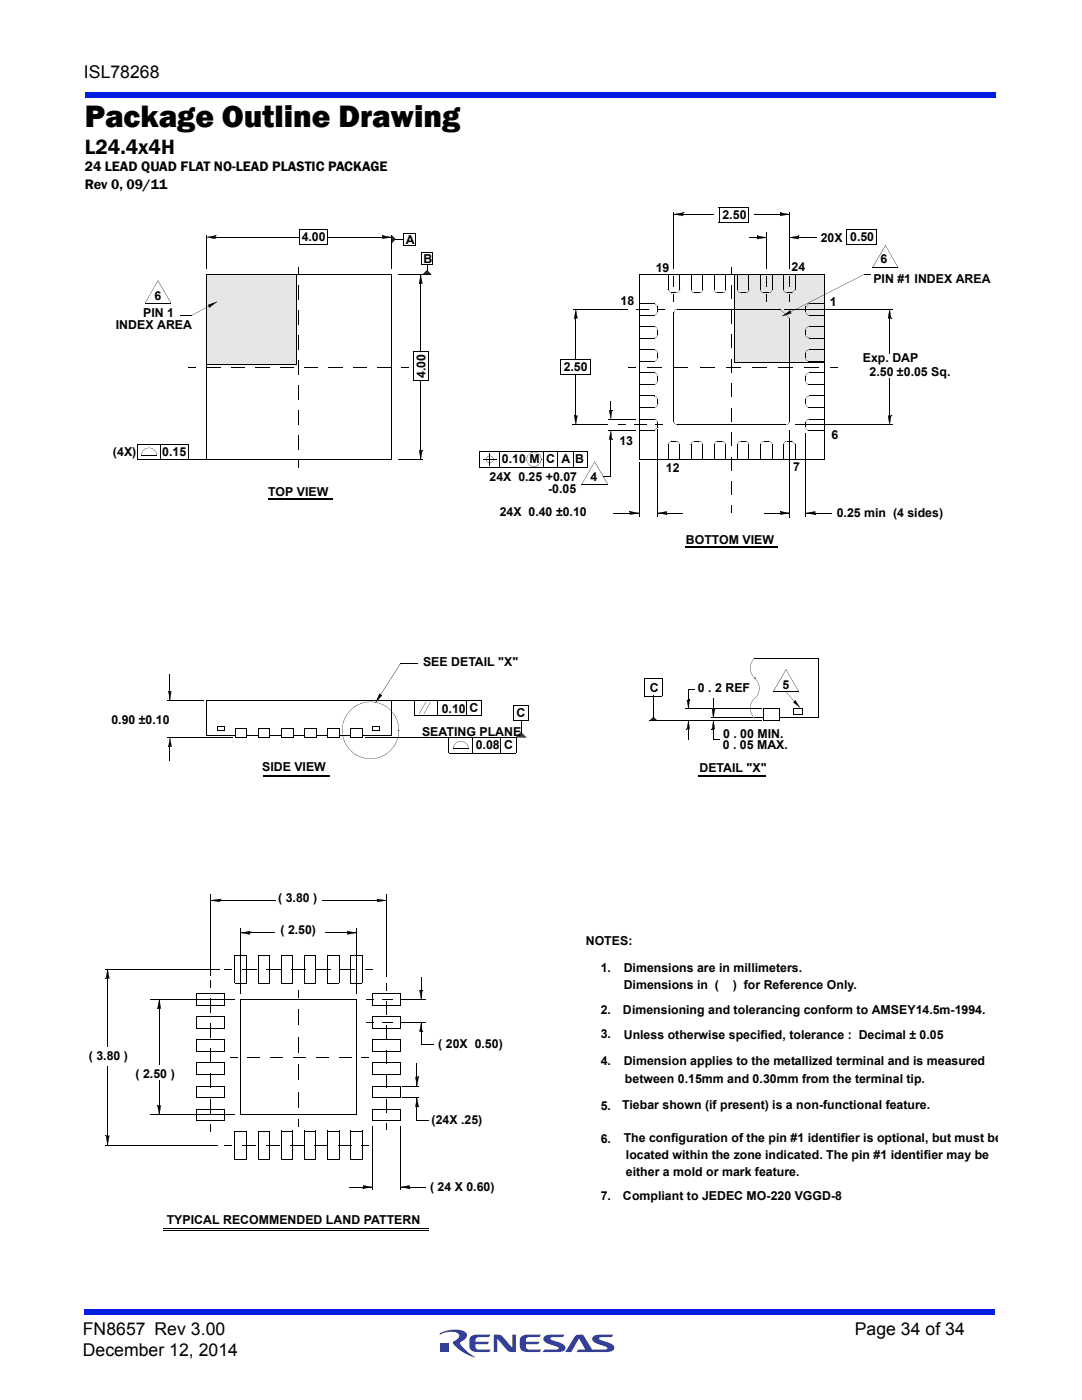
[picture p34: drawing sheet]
<svg xmlns="http://www.w3.org/2000/svg" width="216mm" height="279mm" viewBox="0 0 216 279" stroke-linecap="round" stroke-linejoin="round" font-family="sans-serif">
<defs><g id="words">
<text font-size="6.3" x="16.9" y="25.4">Package Outline Drawing</text>
<text font-size="4.2" x="16.9" y="30.7">L24.4x4H</text>
<g font-size="3.5">
<text x="16.7" y="15.6">ISL78268</text>
<text x="16.5" y="266.5">FN8657 Rev 3.00</text>
<text x="170.6" y="266.5">Page 34 of 34</text>
<text x="16.5" y="270.7">December 12, 2014</text>
</g>
<g font-size="2.8">
<text x="16.9" y="34.2">24 LEAD QUAD FLAT NO-LEAD PLASTIC PACKAGE</text>
<text x="16.9" y="37.7">Rev 0, 09/11</text>
</g>
<g font-size="2.5">
<text x="144.2" y="43.8">2.50</text>
<text x="60.2" y="48.1">4.00</text>
<text x="81" y="48.8">A</text>
<text x="84.5" y="52.5">B</text>
<text x="157.9" y="54">24</text>
<text x="163.8" y="48.2">20X</text>
<text x="169.6" y="48.1">0.50</text>
<text x="175.7" y="52.5">6</text>
<text x="30.8" y="59.8">6</text>
<text x="130.8" y="54.2">19</text>
<text x="174.3" y="56.5">PIN #1 INDEX AREA</text>
<text x="23.1" y="65.7">INDEX AREA</text>
<text x="28.6" y="63.3">PIN 1</text>
<text x="123.8" y="60.9">18</text>
<text x="165.6" y="61">1</text>
<text x="84.9" y="75.5" transform="rotate(-90 84.9 75.5)">4.00</text>
<text x="112.5" y="74.1">2.50</text>
<text x="172.2" y="72.3">Exp. DAP</text>
<text x="173.5" y="75">2.50 ±0.05 Sq.</text>
<text x="123.6" y="88.8">13</text>
<text x="165.9" y="87.6">6</text>
<text x="22.5" y="91">(4X)</text>
<text x="32.4" y="91">0.15</text>
<text x="100.2" y="92.5">0.10 M</text>
<text x="109" y="92.4">C</text>
<text x="112" y="92.4">A</text>
<text x="114.7" y="92.4">B</text>
<text x="117.8" y="96">4</text>
<text x="132.9" y="94.3">12</text>
<text x="158.3" y="94">7</text>
<text x="53.5" y="99">TOP VIEW</text>
<text x="97.7" y="96">24X 0.25 +0.07</text>
<text x="109.4" y="98.3">-0.05</text>
<text x="99.7" y="103">24X 0.40 ±0.10</text>
<text x="167" y="103.2">0.25 min (4 sides)</text>
<text x="136.8" y="108.5">BOTTOM VIEW</text>
<text x="84.4" y="132.9">SEE DETAIL &quot;X&quot;</text>
<text x="156.1" y="137.4">5</text>
<text x="88.1" y="142.2">0.10</text>
<text x="93.7" y="142.2">C</text>
<text x="103.1" y="143">C</text>
<text x="129.7" y="138">C</text>
<text x="139.3" y="138">0 . 2 REF</text>
<text x="22.2" y="144.6">0.90 ±0.10</text>
<text x="84.2" y="146.8">SEATING PLANE</text>
<text x="95" y="149.5">0.08</text>
<text x="100.6" y="149.5">C</text>
<text x="144.2" y="149.6">0 . 05 MAX.</text>
<text x="144.3" y="147.2">0 . 00 MIN.</text>
<text x="52.3" y="153.8">SIDE VIEW</text>
<text x="139.6" y="154">DETAIL &quot;X&quot;</text>
<text x="55.5" y="180.1">( 3.80 )</text>
<text x="55.9" y="186.5">( 2.50)</text>
<text x="116.9" y="188.7">NOTES:</text>
<text x="119.9" y="194">1.</text>
<text x="124.5" y="197.4">Dimensions in (</text>
<text x="124.5" y="194">Dimensions are in millimeters.</text>
<text x="146.2" y="197.4">) for Reference Only.</text>
<text x="119.9" y="202.3">2.</text>
<text x="124.3" y="202.3">Dimensioning and tolerancing conform to AMSEY14.5m-1994.</text>
<text x="87.5" y="209.1">( 20X 0.50)</text>
<text x="119.9" y="207.2">3.</text>
<text x="124.5" y="207.3">Unless otherwise specified, tolerance : Decimal ± 0.05</text>
<text x="17.7" y="211.6">( 3.80 )</text>
<text x="27.1" y="215.1">( 2.50 )</text>
<text x="119.9" y="212.5">4.</text>
<text x="124.5" y="212.5">Dimension applies to the metallized terminal and is measured</text>
<text x="119.9" y="221.5">5.</text>
<text x="124.1" y="221.4">Tiebar shown (if present) is a non-functional feature.</text>
<text x="124.7" y="216.1">between 0.15mm and 0.30mm from the terminal tip.</text>
<text x="86.1" y="224.3">(24X .25)</text>
<text x="124.5" y="227.8">The configuration of the pin #1 identifier is optional, but must be</text>
<text x="119.9" y="228.1">6.</text>
<text x="124.9" y="231.2">located within the zone indicated. The pin #1 identifier may be</text>
<text x="85.8" y="237.7">( 24 X 0.60)</text>
<text x="119.9" y="239.6">7.</text>
<text x="124.3" y="239.6">Compliant to JEDEC MO-220 VGGD-8</text>
<text x="124.9" y="234.6">either a mold or mark feature.</text>
<text x="33.3" y="244.2">TYPICAL RECOMMENDED LAND PATTERN</text>
</g>
</g></defs>
<g fill="#333f99">
<path d="M98.5 266.3h.7a1.2 1.2 0 0 1 1.1 .5l1.9 2.2v-2.7h.7v3.5h-.7a1.04 1.04 0 0 1-1-.4l-2-2.2v2.6h-.7z"/>
<path d="M93.9 266.8l.8-.4 3.2-.1-.3 .5-2.3 .1a.7 .7 0 0 0-.4 .9h2.7l-.4 .5h-2.3v.4l.2 .5 .2 .1h2.6l-.3 .5h-2.3a1.36 1.36 0 0 1-1.7-1.2l.1-1.5z"/>
<path d="M104 266.8l.8-.4 3.1-.1-.3 .5-2.3 .1a.7 .7 0 0 0-.3 .9h2.7l-.4 .5h-2.3v.4l.1 .5 .3 .1h2.6l-.3 .5h-2.3a1.36 1.36 0 0 1-1.7-1.2l.1-1.5z"/>
<path d="M108.6 266.7l.8-.3 3.2-.1-.3 .5-2.5 .2v.3l.6 .2a3.4 3.4 0 0 1 2.4 1.3 .85 .85 0 0 1-1 1h-3.5l.4-.5h2.1l.6-.1v-.3l-.6-.2a3.4 3.4 0 0 1-2.4-1.3l.1-.5z"/>
<path d="M114.8 266.6a1.8 1.8 0 0 1 1.5-.3l1.9 3h2.3l.7-.1v-.3l-.6-.2a3.4 3.4 0 0 1-2.4-1.3 .85 .85 0 0 1 1-1l3.2-.1-.3 .5-2.5 .2v.3l.6 .2a3.4 3.4 0 0 1 2.4 1.3 .85 .85 0 0 1-1 1h-6.5l.3-.4 1.4-.1-1.2-2.1-1.6 2.6h-1.2z"/>
<path d="M88 268h1.6v1.7h-1.6z"/>
<path d="M87.8 266.1a5.6 5.6 0 0 1 5.1-.2 1.19 1.19 0 0 1-.8 1.8l-.3 .3a6.8 6.8 0 0 0 3 2.9 7.1 7.1 0 0 1-4.4-3l.5-.4a.81 .81 0 0 0 .7-.8 .81 .81 0 0 0-.6-.8 5.3 5.3 0 0 0-3.3 .4z"/>
</g>
<g fill="#001fe0">
<path d="M16.9 261.3h181.7v1h-181.7z"/>
<path d="M16.9 18.4h181.7v1h-181.7z"/>
</g>
<path d="M146.5 54.8h17.9v17.5h-17.9z" fill="#e6e6e6"/>
<g fill="none" stroke="#000" stroke-width=".2">
<path d="M41.1 54.8h37M41.2 46.9v6.7M41.2 54.8v36.9M43 47.3h16.7M58.7 54.7v17.7M59.6 56.9v2.9M65.4 47.3h12.7M65.4 45.8v3.1M65.4 45.8h-5.7v3.1h5.7M78.1 46.9v6.7M78.1 54.7v37h-50.7M79.5 54.8h4.9"/>
<path d="M80.6 46.5h2.4v2.5h-2.4M80.6 46.5v2.5M84 54.7v15.4M84 50.3h2.4M84 50.3v2.4M86.4 50.3v2.4h-2.4M127.5 54.7v37M133.3 54.7v3.1M134.4 42.8h8M134.5 42.4v9.7M134.5 55.1v2.1M135.6 54.8v3"/>
<path d="M137.9 54.7v3.1M140.2 54.8v3M142.5 54.7v3.1M143.4 44.4h6.1M143.5 44.4l-.1-3 6-.1v3.1M144.8 54.7v3.1M146 56.9v2.7M146.5 54.7v17.6M147.2 54.7v3.1M149.4 54.7v3.1M149.5 47.4h3.5M150.4 42.8h7.1"/>
<path d="M151.7 54.7v3.1M152.9 46.4v5.7M152.9 55.1v2.1M154.1 54.7v3.1M156.4 54.7v3.1M157.5 47.4h5.5M157.5 42.4v9.7M157.5 55.1v2.1M158.7 54.7v3.1M164.4 54.7v37h-36.9M164.5 54.8h-37M168.9 48.9h6"/>
<path d="M168.9 45.8h6M168.9 45.8v3.1M174.1 53.4h5.1M174.9 45.8v3.1M28.9 60.5h5.2M41.1 72.4h17.6M41.2 73.2h2.7M46.1 73.2h2.7M50.9 73.2h2.8M55.8 73.2h2.7M59.6 61.9v2.9M59.6 67v2.8"/>
<path d="M59.6 71.9v2.9M59.6 77v2.8M60.7 73.2h2.7M65.6 73.2h2.7M70.4 73.2h2.8M75.3 73.2h2.8M82.4 70.1h3.1M82.5 70.1v5.8M84 75.8v15.9M85.5 70.1v5.8h-3.1M111.9 71.7h6M111.9 71.7v3.1"/>
<path d="M114.3 61.7h9.5M114.9 62.2v9.5M114.9 74.7v9.5M117.9 71.7v3.1h-6M127 61.7h2.4M127.5 79h3M127.5 76.7h3M127.5 74.4h3M127.5 72.1h3M127.5 69.8h3M127.5 67.5h3M127.5 65.2h3"/>
<path d="M127.5 60.5h3M127.5 62.9h3M129.2 73.2h2.9M134.4 73.2h2.9M134.5 62.4v21.7M135.1 61.7h20.6M139.6 73.2h3M144.8 73.2h3M146 61.8v2.7M146 66.7v2.7M146 71.6v2.7M146 76.5v2.7"/>
<path d="M146.5 72.3h17.9M146.9 72.4h17.5M150 73.2h3M155.3 73.2h2.9M156.5 61.7h21.6M157.5 63.5v20.6M160.5 73.2h2.9M161.4 76.7h3M161.4 72.1h3M161.4 69.8h3M161.4 67.5h3M161.4 65.2h3"/>
<path d="M161.4 60.5h3M161.4 62.9h3M161.4 79h3M161.4 74.4h3M177.5 62.2v8.3M177.5 75.5v8.7M27.4 88.6h10.3v3.1M27.4 88.6v3.1M28.2 90.9h3.1M32.1 88.6v3.1M59.6 82v2.8M59.6 87v2.8"/>
<path d="M79.5 91.7h4.9M95.7 90.1h21.6M95.7 93.3h21.6M95.7 90.1v3.2M99.7 90.1v3.2M108.4 90v3.3M111.3 90v3.3M114.3 84.8h7M114.4 90v3.3M116.1 96.6h5.2M117.3 90v3.3M121.4 85.9h5.5"/>
<path d="M121.4 83.7h5.5M121.9 87.8v7.4M126.6 84.8h2.4M127.5 85.9h3M127.5 83.7h3M127.5 81.3h3M127.5 92.4v10.8M131.2 85.7v17.5M133.3 88.7v3M135.1 84.8h21.7M135.6 88.7v3M137.9 88.7v3"/>
<path d="M140.2 88.7v3M142.5 88.7v3M144.8 88.7v3M146 81.3v2.8M146 86.2v2.8M146 91.1v2.8M146 96v2.8M147.2 88.7v3M149.4 88.7v3M151.7 88.7v3M154.1 88.7v3M156.4 88.7v3"/>
<path d="M157.6 85.8v17.4M158.6 84.8h19.5M158.7 88.7v3M160.8 86.5v16.7M161.4 85.9h3M161.4 81.3h3M161.4 83.7h3M122.4 102.4h5.2M131.2 102.4h5.1M152.5 102.4h5.1M160.8 102.4h5.1M33.3 139.8h7.4"/>
<path d="M33.9 134.5v5.3M41.1 139.8h55M41.2 139.8v6.9M78.1 139.8v6.9h-5.8M79.9 132.5h3.5M82.8 139.8l-.1 3.1h13.4M87.4 139.8v3.1M93 139.8v3.1M96 139.8v3.1M128.7 138.9h3.4M128.7 135.4h3.4M128.7 135.4v3.5"/>
<path d="M130.4 138.9v4.3M132.1 135.4v3.5M137.4 137.6v3.8M142.3 139.5v3.8M150.5 131.4h12.7v11.9h-7.8M154.2 138.1h5.2M33.4 147.2h13M33.9 149v2.8M41.1 146.7h5.8M46.9 147.2h2.4M46.9 145.3h2.4M49.2 146.7h2.4"/>
<path d="M51.6 147.2h2.3M51.6 145.3h2.3M53.8 146.7h2.4M56.1 147.2h2.4M56.1 145.3h2.4M58.5 146.7h2.3M60.7 147.2h2.4M60.7 145.3h2.4M63 146.7h2.4M65.4 147.2h2.3M65.4 145.3h2.3M67.7 146.7h2.3"/>
<path d="M70 147.2h2.3M70 145.3h2.3M72.9 147.2h30.1v3.1h-13.3M89.5 147.2v3.1M90.4 149.5h3.1M94.3 147.2v3.1M99.9 147.2v3.1M102.4 140.7h3.1M102.4 140.7v3.1h3.1v-3.1M104 143.8v2.8M129.6 143.8h22.3M136.7 141.4h15.2"/>
<path d="M137.4 143.8v3.8M141.9 143.3h8.2M142.3 143.8v3.8M152.3 143.8h3.2M155.5 141.4v2.4M155.5 141.4h-3.2v2.4M42 179.7h13.1M42 178.5v16.3M64.3 179.7h12.8M77.1 178.5v16.6M21 193.4h22.8M21.5 193.4v15.5"/>
<path d="M30 199.4h16.9M31.8 199.4v13.1M39.2 198.3h5.6v2.3h-5.6M39.3 198.3v2.3M42 199.3v2.8M46.8 190.7l2.4-.1v5.6h-2.4M46.9 190.6v5.6M48 199.4h23.1M48 186.2h6.8M48 185.3v13M48 199.4v23.1M48.3 193.4h2.8"/>
<path d="M51.5 196.2h2.3M51.5 190.7h2.3M51.5 190.6v5.6M53.2 193.4h2.8M53.8 190.6v5.6M56.1 190.7l2.4-.1v5.6h-2.4M56.1 190.6v5.6M58.1 193.4h2.8M63 190.6v5.6M63 190.7l-2.3-.1v5.6h2.3M63.1 193.4h2.7M65 186.2h6.2"/>
<path d="M67.7 190.6v5.6M67.7 190.7l-2.3-.1v5.6h2.3M68 193.4h2.8M69.9 190.7l2.4-.1v5.6h-2.4M69.9 190.6v5.6M71.2 199.4l-.1 23.1h-23.1M71.2 185.3v13M74.3 198.3h5.6v2.3h-5.6M74.3 198.3v2.3M76.3 199.4h2.1M77.1 199.9v2.7M81.4 199.4h3.5"/>
<path d="M84 194.9v4.6M21.5 212.7v15.8M31.8 215.5v7M39.2 219.1h5.6M39.2 216.8h5.6M39.2 212.1h5.6M39.2 207.5h5.6M39.2 202.9h5.6M39.3 202.9v2.3M39.3 207.5v2.4M39.3 212.1v2.3M39.3 216.7v2.4"/>
<path d="M42 204.3v2.9M42 209.3v2.9M42 214.3v2.8M42 219.3v2.9M44.8 212.1v2.3h-5.6M44.8 207.5v2.4h-5.6M44.8 202.9v2.3h-5.6M44.8 216.7v2.4M49.4 211h2.5M53.9 211h2.6M58.5 211h2.6M59.6 201.4v3.2"/>
<path d="M59.6 206.9v3.2M59.6 212.4v3.2M59.6 217.9v3.1M63.1 211h2.6M67.6 211h2.6M74.3 219.1h5.6M74.3 216.8h5.6M74.3 212.1h5.6M74.3 207.5h5.6M74.3 202.9h5.6M74.3 202.9v2.3M74.3 207.5v2.4"/>
<path d="M74.3 212.1v2.3M74.3 216.7v2.4M76.3 204.1h2.1M77.1 204.7v2.8M77.1 209.6v2.7M77.1 214.5v2.7M77.1 219.4v2.7M79.9 202.9v2.3h-5.6M79.9 207.5v2.4h-5.6M79.9 212.1v2.3h-5.6M79.9 216.7v2.4M80.2 219.1h3.3"/>
<path d="M80.2 216.8h3.3M81.4 204.1h3.5M83.2 212.2v4.6M83.2 219v4.6M84 208.5h2.5M84 204v4.5M21 228.5h22.4M30 222.5h16.9M39.2 221.4h5.6v2.3M39.2 223.7h5.6M39.3 221.3v2.4M46.9 225.7h2.3"/>
<path d="M46.9 225.7v5.6M48.3 228.5h2.7M49.2 225.7v5.6h-2.4M51.5 225.7h2.3M51.5 225.7v5.6M53 228.5h2.8M53.8 225.7v5.6h-2.3M56.1 225.7h2.4M56.1 225.7v5.6M57.8 228.5h2.8M58.5 225.7v5.6h-2.4M62.6 228.5h2.7"/>
<path d="M63 225.7v5.6h-2.3v-5.6h2.3M67.4 228.5h2.7M67.7 225.7l-.1 5.6h-2.2v-5.6h2.3M69.6 236.9h4.7M69.9 225.7h2.4v5.6h-2.4M69.9 225.7v5.6M74.3 221.4l5.6-.1v2.4M74.3 223.7h5.6M74.3 221.3v2.4M74.3 224.7v12.7M79.9 236.9h5M79.9 224.7v12.7"/>
<path d="M83.2 223.6h2.4M32.6 245.7h53M32.6 245.2h53"/>
</g>
<g fill="#000">
<path d="M41.1 47.3l2.3-.3zM41.1 47.3l1.9 .4v-.7v.7zM59.6 53.3l.1 1.5zM76.3 47v.7l1.8-.3-1.8 .3zM78.1 46.9v1.7zM76.3 47l1.8 .3zM78.1 48.4l.1 .1zM78.1 48.3l.2 .1zM78.1 48.2l.1 .2zM78.1 48.1l.1 .3zM78.1 48.1l.2 .3zM78.1 48.1l.2 .2z"/>
<path d="M78.1 48l.3 .3zM78.1 48l.2 .3zM78.1 47.9l.3 .3zM78.1 47.8l.3 .4zM78.1 47.7l.4 .5zM78.1 47.8l.4 .3zM78.1 47.7l.5 .4zM78.1 47.6l.4 .5zM78.1 47.6l.5 .4zM78.1 47.5l.6 .5zM78.1 47.5l.6 .4zM78.1 47.4l.6 .5z"/>
<path d="M78.1 47.3l.6 .7zM78.1 47.3l.7 .6zM78.1 47.2l.6 .7zM78.1 47.2l.7 .6zM78.1 47.1l.7 .8zM78.1 47l.7 .8zM78.8 47.7l1.8 .1zM78.1 47l.8 .8zM78.1 47l.8 .7zM78.8 47.7l-.7 .9zM83.9 54.8l.4 1.8h-.7h.7zM83.9 54.8l-.3 1.8z"/>
<path d="M84.4 54.7l1.6 .1zM85.2 52.7l.1 1.3zM85.2 54l-.7 .8zM84.4 54.7l.8-.7zM85.2 53.9l-.8 .9zM85.2 54l.8 .8zM85.3 54l-.7 .8zM84.7 54.7l.7-.6zM84.6 54.7l.8-.6zM84.8 54.7l.6-.5zM84.9 54.7l.6-.4zM85.5 54.2l-.5 .6z"/>
<path d="M85.5 54.3l-.4 .5zM85.2 54.7l.4-.3zM85.3 54.7l.4-.2zM85.7 54.5l-.2 .3zM85.4 54.7l.3-.2zM85.6 54.7l.2-.1zM85.8 54.5l-.2 .3zM85.8 54.6l-.1 .2zM85.9 54.7l.1 .1zM85.7 54.7h.2zM85.9 54.7v.1zM85.8 54.7h.1z"/>
<path d="M133.3 57.8l.6 .7zM133.9 58.4l1 .1zM134.4 52.1l.1 1.4zM134.5 42.7l2.2-.3zM134.9 58.4l.5-.1 .2-.5a.55 .55 0 0 1-.7 .6zM134.5 42.7l1.8 .4v-.7v.7zM137.9 57.8l.2 .5 .5 .2-.5-.2zM138.6 58.4l.9 .1zM139.5 58.4l.5-.1 .2-.5a.55 .55 0 0 1-.7 .6zM142.5 57.8l.2 .5 .5 .1a.57 .57 0 0 1-.7-.6zM143.2 58.4l.9 .1zM144.1 58.4l.5-.1 .2-.5a.55 .55 0 0 1-.7 .6z"/>
<path d="M145.9 53.3l.1 1.5zM147.1 57.8l.3 .5 .4 .2-.5-.2zM147.8 58.4l1 .1zM148.7 58.4l.5-.1 .2-.5a.55 .55 0 0 1-.7 .6zM151.1 47.1v.7l1.9-.4-1.9 .4zM151.7 57.8l.3 .5 .4 .2-.5-.2zM152.4 58.4l1 .1zM152.9 52.1l.1 1.4zM151.1 47.1l1.9 .3zM153.4 58.4l.4-.1 .3-.5a.55 .55 0 0 1-.7 .6zM155.6 42.4l.1 .7 1.8-.3-1.9 .3zM156.3 57.8l.3 .5 .5 .2-.6-.2z"/>
<path d="M157 58.4l1 .1zM157.5 52.1v1.4zM155.7 42.4l1.8 .3zM157.5 47.4l2.2-.3zM158.6 57.8l-.6 .7zM157.5 47.4l1.8 .4 .1-.7v.7zM172.4 54.7l1.3 .1zM176.7 49l-2.6 4.4zM176.7 49l2.6 4.4zM31.5 56l-2.6 4.5zM31.5 56l2.6 4.5zM37.6 73.2l1.5 .1z"/>
<path d="M80.2 73.2l1.4 .1zM114.9 61.7l.4 1.9h-.7l.7-.1zM114.9 61.7l-.3 1.8zM123.8 61.7h1.4zM125.5 73.2l1.4 .1zM131.2 76a.6 .6 0 0 1-.7 .7l.5-.2zM130.5 72.1l.5-.2 .2-.5a.6 .6 0 0 1-.7 .7zM131.2 66.8a.6 .6 0 0 1-.7 .6l.5-.2zM130.5 62.9l.5-.2 .2-.5a.6 .6 0 0 1-.7 .7zM131.2 70.4l.1 1zM130.5 79l.5 .2 .3 .5-.3-.5zM130.5 74.4l.5 .2 .3 .5-.3-.5z"/>
<path d="M131.2 75.1l.1 1zM130.5 69.8l.5 .2 .3 .4-.3-.4zM130.5 65.2l.5 .2 .3 .5-.3-.5zM131.2 65.8l.1 1zM131.2 61.2l.1 1zM130.5 60.6l.7 .6zM131.3 61.7h1.4zM134.4 58.8l.1 1.4zM134.6 61.9l.5-.2-.4 .2-.3 .5zM152.9 58.8l.1 1.4zM156.1 63.1l1.6-1.1zM156.1 63.1l16.3-8.4z"/>
<path d="M157.5 58.8v1.4zM155.7 61.7l1.8 1.8zM156.1 63.1l1.8-.6-.2-.5 .3 .5zM160.7 70.4l.1 1zM160.7 75.1l.1 1zM160.7 65.8l.1 1zM160.7 61.2l.1 1zM161.4 60.5l-.6 .8zM160.7 76.1l.3 .4 .4 .3-.5-.3zM160.7 71.4l.3 .5 .4 .2-.5-.2zM160.7 66.8l.3 .4 .4 .3-.5-.2zM160.7 62.2l.3 .5 .4 .2-.5-.2z"/>
<path d="M160.9 70l.5-.2-.4 .2-.3 .4zM160.9 79.2l.5-.2-.4 .2-.3 .5zM160.9 74.6l.5-.2-.4 .2-.3 .5zM160.9 65.4l.5-.2-.4 .2-.3 .5zM165.7 73.2l1.4 .1zM177.5 61.7l.3 1.8zM177.5 61.7l-.3 1.8 .6 .1h-.6zM28.8 89.7a1.48 1.48 0 0 1 1.6-.2 1.48 1.48 0 0 1 .8 1.4l-.1-.6-.3-.4-.5-.4-.6-.1-.5 .1-.5 .4-.3 .4-.2 .6a1.14 1.14 0 0 1 .6-1.2zM59.6 92l.1 1.4zM84.2 89.9l-.2 1.8zM83.6 89.9h.7h-.7l.4 1.8zM96.5 91.6l1.3 .1z"/>
<path d="M97.7 90.4l.1 1.3zM97.7 91.7l.1 1.2zM97.7 91.6l1.3 .1zM97.2 91.1a.72 .72 0 0 1 .8-.1 .72 .72 0 0 1 .4 .7v-.3l-.4-.4-.5 .1-.5 .3v.5l.7 .4 .5-.2 .2-.4a.73 .73 0 0 1-1 .6 .73 .73 0 0 1-.2-1.2zM105.3 90.8a1.41 1.41 0 0 1 1.7-.6 1.41 1.41 0 0 1 .9 1.5l-.1-.6-.3-.5-.9-.4-1 .4-.3 .5-.1 .6 .1 .5 .3 .4 .4 .4 .6 .1 .5-.1 .4-.4 .3-.4 .1-.5a1.4 1.4 0 0 1-.7 1.3 1.4 1.4 0 0 1-1.5-.1 1.47 1.47 0 0 1-.4-2.1zM114.6 82.9h.7l-.4 1.9 .4-1.8zM114.6 83l.3 1.8zM118.6 92.2l-2.5 4.4zM118.6 92.2l2.6 4.4zM120.4 95.1l1.5 .1zM122.1 81.9l-.2 1.8zM121.9 80v1.9z"/>
<path d="M121.9 85.9l.3 1.8zM121.9 85.9l-.4 1.8 .6 .1h-.6zM121.5 81.9h.6h-.6l.4 1.8zM123.3 84.8h1.4zM130.5 81.3l.5-.2 .2-.5a.58 .58 0 0 1-.7 .7zM130.8 84.8h1.4zM131.2 93.5l.1 1zM131.2 79.7l.1 .9zM131.2 84.3l.1 1zM130.5 83.6l.5 .2 .3 .5-.3-.4zM130.5 85.9l.7-.6zM133.9 88l1 .1z"/>
<path d="M133.3 88.6l.7-.5zM134.4 84.1l.3 .5 .4 .2-.5-.2zM134.9 88l.5 .2 .2 .5-.2-.4zM138.6 88l1 .1zM138.1 88.2l.5-.2-.5 .3-.2 .4zM139.6 88l.4 .2 .3 .5-.3-.4zM143.2 88l.9 .1zM142.7 88.2l.5-.2-.5 .3-.2 .4zM144.1 88l.5 .2 .2 .5-.2-.4zM147.8 88l1 .1zM147.3 88.2l.5-.2-.4 .3-.3 .4zM148.8 88l.4 .2 .3 .5-.3-.4z"/>
<path d="M152.4 88l1 .1zM151.9 88.2l.5-.2-.4 .3-.3 .4zM153.4 88l.5 .2 .2 .5-.3-.4zM157.5 84.1a.58 .58 0 0 1-.7 .7l.5-.2zM157 88l1 .1zM156.5 88.2l.6-.2-.5 .3-.3 .4zM158 88l.6 .7zM160.7 84.3l.1 1zM160.7 79.7l.1 .9zM160.7 85.3l.3 .4 .4 .3-.5-.3zM160.7 80.6l.3 .5 .4 .2-.5-.2zM160.9 83.8l.5-.2-.4 .3-.3 .4z"/>
<path d="M177.8 83l-.3 1.8zM177.2 82.9h.6l-.6 .1 .3 1.8zM125.7 102.1v.6l1.9-.3-1.9 .3zM125.7 102l1.9 .4zM131.2 102.4l1.9 .3zM131.2 102.4l1.9-.4v.7v-.7zM145.9 100.9l.1 1.4zM155.7 102.1v.6l1.9-.3-1.9 .3zM155.7 102l1.9 .4zM160.8 102.4l1.9 .3zM160.8 102.4l1.9-.4v.7l-.1-.7zM33.6 137.9h.6l-.2 1.9 .2-1.8z"/>
<path d="M33.6 138l.4 1.8zM75.7 138.5l.6 .3-1.3 1.4 1.2-1.4zM137.4 137.6l1.3 .1zM137 139.7h.6h-.6l.4 1.7zM150.5 131.4l-.7 1.4a2.73 2.73 0 0 0 .4 2l.4 .6a2.65 2.65 0 0 1-.1-4zM150.6 135.3l.3 .3a2.54 2.54 0 0 1-.3 3.7l.4-.4a2.82 2.82 0 0 0 .5-1.9l-.4-1zM150.6 139.3l-.8 1.4a2.6 2.6 0 0 0 .3 1.9l.4 .7a2.62 2.62 0 0 1 .1-4zM156.8 133.6l-2.5 4.5zM158.3 140.2l.4-.4-.4 .4 1.3 .9zM156.8 133.6l2.6 4.4zM33.9 147.2l.4 1.9h-.7l.7-.1zM33.9 147.2l-.3 1.8z"/>
<path d="M43.4 144.9h1.5zM43.4 145.8h1.5zM43.4 144.9l.1 .9zM44.8 144.9l.1 .9zM46.9 145.3l.1 1.9zM49.2 145.3l.1 1.9zM51.6 145.3v1.9zM53.8 145.3l.1 1.9zM56.1 145.3l.1 1.9zM58.5 145.3v1.9zM60.7 145.3l.1 1.9zM63 145.3l.1 1.9z"/>
<path d="M65.4 145.3v1.9zM67.7 145.3l.1 1.9zM70 145.3v1.9zM70.3 150.1l1.5 .9 1 .3a5.6 5.6 0 0 0 3.8-.6l1.3-1 1-1.3 .5-1.5 .1-1.2a5.6 5.6 0 0 1-3.1 5.2 5.6 5.6 0 0 1-6.1-.8zM72.3 145.3l.1 1.9zM74.3 144.9h1.5zM74.3 144.9l.1 .9zM74.3 145.8h1.5zM75.7 138.5l-.8 1.7zM79.9 132.4l-4.9 7.8zM75.7 144.9l.1 .9zM69.9 141.7a5.6 5.6 0 0 1 6.2-1.3 5.6 5.6 0 0 1 3.4 5.3l-.1-1.1a5.8 5.8 0 0 0-2.3-3.6l-.5-.2a5.7 5.7 0 0 0-3.8-.6l-1.6 .6-1.2 .9-1 1.3-.6 1.6a5.7 5.7 0 0 0 .6 3.8l.6 .9 .8 .8a5.6 5.6 0 0 1-.5-8.4z"/>
<path d="M85 140.1l-1.4 2.3zM85.9 140.1l-1.3 2.3zM91 148.2a1.52 1.52 0 0 1 1.6-.2 1.52 1.52 0 0 1 .9 1.5l-.2-.6-.3-.5-.5-.3-.6-.1-.5 .1-.5 .3-.3 .5-.1 .6a1.06 1.06 0 0 1 .5-1.3zM103 147.1v.1zM103 147.1l.1 .1zM103.1 147.1l.1 .1zM103.1 147.1l.2 .1zM103.1 147l.3 .2zM103.2 146.9l.3 .3zM103.3 146.9l.3 .3zM103.3 146.9l.2 .3zM103.3 146.8l.4 .4z"/>
<path d="M103.3 146.8l.5 .4zM103.4 146.7l.5 .5zM103.4 146.7l.6 .5zM103.4 146.7l.7 .5zM103.5 146.6l.6 .6zM103.5 146.6l.7 .6zM103.6 146.5l.8 .7zM103.7 146.4l.8 .8zM103.7 146.4l.9 .8zM103.7 146.4l1 .8zM103.8 146.3l1 .9zM103.9 146.2l.9 1z"/>
<path d="M103.9 146.2l1 1zM103.9 146.2l1.1 1zM103.9 146.1l-.9 1.1zM129.7 143.8l.1 .1zM129.8 143.8l.1 .1zM129.8 143.8h.1zM129.8 143.7l.2 .1zM129.8 143.7l.4 .1zM129.8 143.7l.3 .1zM129.9 143.6l.4 .2zM129.9 143.6l.3 .2zM129.9 143.7l.3 .1z"/>
<path d="M130 143.5l.4 .3zM130 143.5l.3 .3zM130 143.5l.5 .3zM130.1 143.4l.6 .4zM130.1 143.4l.5 .4zM130.2 143.3l.6 .5zM130.2 143.3l.5 .5zM130.2 143.4l.5 .4zM130.2 143.3l.7 .5zM130.3 143.2l.7 .6zM130.3 143.3l.6 .5zM130.3 143.1l-.6 .7z"/>
<path d="M130.3 143.2l.8 .6zM137.4 143.8l.2 1.7h-.5h.5zM137.6 139.7l-.2 1.7zM137.4 143.8l-.4 1.7zM142.3 143.8l.4 1.7h-.6h.6zM142.6 141.6l-.2 1.7zM142.3 147.6h1.3zM142.3 143.8l-.3 1.7zM142 141.5h.6l-.6 .1 .4 1.7zM150.5 143.3h1.9zM158.2 141.4l.1 1.2zM158.3 142.6l1.8 .1z"/>
<path d="M158.3 141.3l1.8 .1zM156.8 138.1l1.9 2.1zM158.7 139.8l.9 1.3zM160.1 141.4v1.2zM42 179.7l2.4-.3zM42 179.7l1.9 .3v-.6v.6zM75.2 179.4l.1 .6 1.8-.3-1.9 .3zM75.3 179.4l1.8 .3zM21.4 193.4l.4 1.9h-.7l.7-.1zM21.4 193.4l-.3 1.9zM31.8 199.4l-.4 1.9zM42 195.7v1.4z"/>
<path d="M44.8 193.4h1.4zM48 186.1l2.3-.3zM48 186.1l1.9 .4v-.7v.7zM59.5 197.6l.1 1.5zM69.3 185.8v.7l1.9-.3-1.9 .3zM69.3 185.8l1.9 .3zM72.9 193.4h1.4zM73.2 199.4l1.4 .1zM77.1 196.3l.1 1.4zM80.1 199.4l1.3 .1zM84.2 197.6l-.2 1.8zM83.7 197.6h.6h-.6l.3 1.9z"/>
<path d="M31.7 199.4l.4 1.9h-.7h.7zM46 211h1.4zM72.2 211h1.4zM73.2 204l1.4 .1zM80.1 204l1.3 .1zM83.5 214.9l-.3 1.9zM83.2 219.1l.3 1.8zM82.9 214.9h.6h-.6l.3 1.9zM84 204.1l.3 1.8zM84 204.1l-.3 1.8 .6 .1h-.6zM21.1 226.7h.7l-.3 1.8 .3-1.8zM21.1 226.7l.3 1.8z"/>
<path d="M31.4 220.6h.7l-.3 1.9 .3-1.8zM31.4 220.7l.3 1.8zM42 224.3v1.4zM44.8 228.5l1.4 .1zM59.5 223.4l.1 1.5zM72.2 228.5l1.4 .1zM72.4 236.6l1.9 .3-1.8-.3-.1 .6zM72.1 237.3l2.2-.4zM77.1 224.2l.1 1.4zM79.9 236.9l1.8 .3zM79.9 236.9l1.9-.3v.6l-.1-.6zM83.2 219.1l-.3 1.8h.6h-.6z"/>
</g>
<g fill="#000">
<path d="M41.1 47.3l1.9-.3v.6zM76.3 47l1.8 .3-1.8 .3zM83.9 54.8l.4 1.8h-.7zM134.5 42.8l1.8-.4v.7zM151.1 47.1l1.8 .3-1.8 .3zM155.7 42.4l1.8 .4-1.8 .3zM157.5 47.4l1.8-.3v.6zM114.9 61.7l.3 1.8h-.6zM156.1 63.1l1.5-1.1 .3 .5zM177.5 61.7l.3 1.8h-.6zM83.6 89.9h.7l-.4 1.8zM114.6 83h.6l-.3 1.8z"/>
<path d="M121.9 85.9l.2 1.8h-.5zM121.6 81.9h.5l-.2 1.8zM177.2 83h.6l-.3 1.8zM125.7 102.1l1.8 .3-1.8 .3zM131.2 102.4l1.9-.3v.6zM155.7 102.1l1.9 .3-1.9 .3zM160.8 102.4l1.8-.3v.6zM33.6 138h.6l-.3 1.8zM75.7 138.5l.5 .3-1.2 1.4zM137.1 139.7h.5l-.2 1.7zM158.3 140.2l.4-.4 .9 1.4zM33.9 147.2l.3 1.8h-.6z"/>
<path d="M137.4 143.8l.2 1.7h-.5zM142.3 143.8l.3 1.7h-.5zM142.1 141.6h.5l-.3 1.7zM42 179.7l1.9-.3v.6zM75.3 179.4l1.8 .3-1.8 .3zM21.5 193.4l.3 1.8h-.7zM48 186.2l1.9-.4v.7zM69.3 185.8l1.8 .4-1.8 .3zM83.7 197.6h.6l-.3 1.8zM31.8 199.4l.3 1.9h-.7zM82.9 214.9h.6l-.3 1.9zM84 204.1l.3 1.8h-.6z"/>
<path d="M21.1 226.7h.7l-.3 1.8zM31.4 220.6h.7l-.3 1.9zM72.5 236.6l1.8 .3-1.8 .3zM79.9 236.9l1.8-.3v.6zM83.2 219.1l.3 1.8h-.6z"/>
</g>
<path d="M41.1 54.8h18v17.9h-18z" fill="#e6e6e6"/>
<g fill="none" stroke="#000" stroke-width=".2">
<path d="M41.1 54.8h18.1M41.1 54.7v18M59.1 54.8v18M36 62.9h2.3M41.1 72.7h18M53.5 99.5h12.9M53.5 99.7h12.9M136.6 109.2h18.6M136.6 109h18.6M52.6 154.7h13.2M52.6 155h13.2M139.3 154.7h13.5"/>
<path d="M139.3 155h13.5"/>
</g>
<path d="M41.5 60.9l1.8-.7-1.5 1.2z" fill="#000"/>
<path d="M38.3 62.9l3.4-1.8zM41.5 60.9l1.8-.7-1.8 .6 .3 .6zM41.7 61.4l1.6-1.2z" fill="#000"/>
<use href="#words"/>
</svg>
